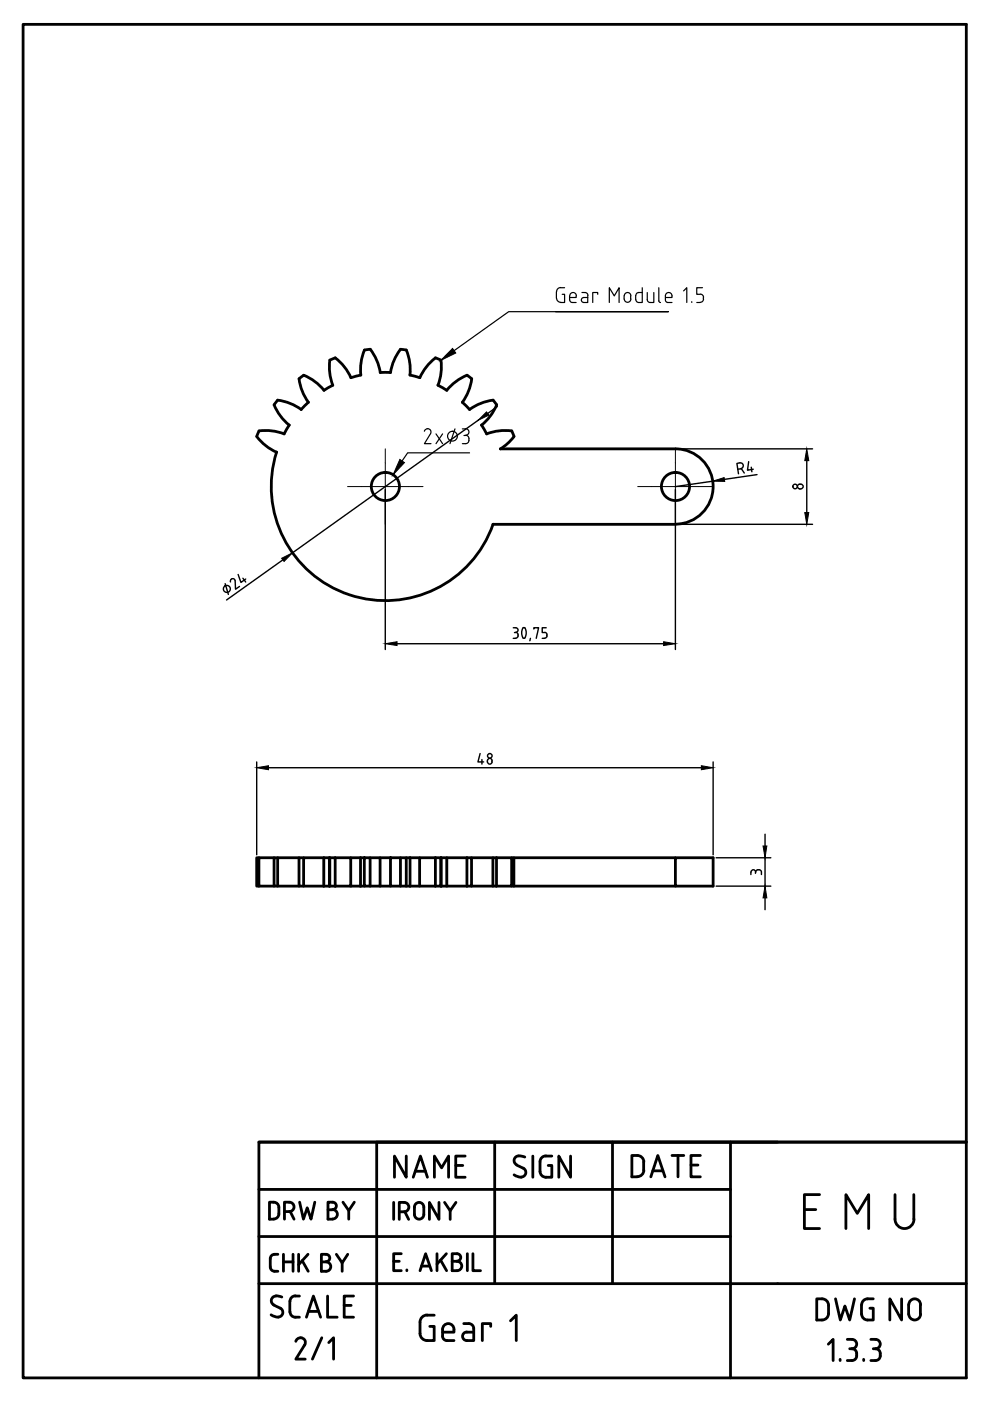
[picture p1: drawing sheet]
<svg xmlns="http://www.w3.org/2000/svg" width="210mm" height="297mm" viewBox="0 0 210 297" stroke-linecap="round" stroke-linejoin="round" font-family="sans-serif">
<!-- layer: 0 -->
<g fill="none" stroke="#000" stroke-width=".59">
<path d="M4.9 5.2h200v286.9h-200zM69.9 76.4a10.7 10.7 0 0 0 .7 5.3l-1.9 1.1a10.8 10.8 0 0 0-4.3-3.3l-1 .8a10.7 10.7 0 0 0 2 5l-1.5 1.5a10.8 10.8 0 0 0-5-2M71.1 75.9l-1.2 .4M71.1 75.9a10.8 10.8 0 0 1 3.3 4.2l2.1-.6a10.7 10.7 0 0 1 .8-5.3l1.2-.2a11 11 0 0 1 2.1 5h2.2a10.9 10.9 0 0 1 2.1-4.9l1.2 .1a10.9 10.9 0 0 1 .8 5.3l2.1 .6a10.9 10.9 0 0 1 3.3-4.2M92.3 75.9l1.2 .4M93.5 76.4a10.8 10.8 0 0 1-.6 5.3l1.8 1.1a10.6 10.6 0 0 1 4.3-3.2l1 .7a10.9 10.9 0 0 1-2 5l1.6 1.5a10.8 10.8 0 0 1 4.9-2M58.1 85.8a10.8 10.8 0 0 0 3.2 4.3M58.6 95.8a24.2 24.2 0 0 0 15.5 30.3 24.2 24.2 0 0 0 30.4-15l38.7 .1M58.9 84.8l-.8 1M61.3 90.1l-1.1 1.9a10.8 10.8 0 0 0-5.3-.6l-.5 1.2a10.8 10.8 0 0 0 4.3 3.3M102.1 90.1l1.1 1.9a10.7 10.7 0 0 1 5.3-.6l.5 1.1M104.5 84.8l.8 1"/>
<path d="M105.3 85.8a10.8 10.8 0 0 1-3.2 4.3M106.1 95.2h37.1a8 8 0 0 1 8 7.9 8 8 0 0 1-8 8M109 92.6l-1.4 1.4-1.5 1.2M54.9 181.9h-.5v6h.5M58.1 181.9h-3.2v6h3.2M58.9 181.9h-.8v6h.8M63.4 181.9h-4.5v6h4.5M64.4 181.9h-1v6h1M68.7 181.9h-4.3v6h4.3M68.7 187.9h1.2M68.7 181.9h1.2M68.7 181.9v6"/>
<path d="M69.8 181.9v6M71.1 181.9h-1.2v6h1.2M71.1 181.9h3.3v6h-3.3M71.1 181.9v6M74.4 187.9h2.8M74.4 181.9h2.8M76.4 181.9v6M77.2 181.9h1.3v6h-1.3zM78.5 181.9h2.1v6h-2.1M80.6 187.9h2.2M80.6 181.9h2.2M82.8 181.9h2.1v6h-2.1z"/>
<path d="M84.9 181.9h1.2v6h-1.2M86.1 187.9h2.9M86.1 181.9h2.9M86.9 181.9v6M92.3 181.9h-3.3v6h3.3M92.3 181.9h1.2v6h-1.2M92.3 181.9v6M93.5 187.9h1.2M93.5 181.9h1.2M93.5 181.9v6M99 181.9h-4.3v6h4.3M99 181.9h1v6h-1"/>
<path d="M99 181.9v6M100 187.9h4.5M100 181.9h4.5M105.3 181.9h-.8v6h.8M105.3 181.9h3.2v6h-3.2M105.3 181.9v6M108.5 181.9h.5v6h-.5M109 187.9h34.2M109 181.9h34.2M143.2 181.9h8v6h-8zM54.9 242.1h150h-50v50M54.9 252.2h100"/>
<path d="M59.1 257.4a1.08 1.08 0 0 1-1.1 1M59.1 257.4v-1.4a1.08 1.08 0 0 0-1.1-1.1h-.9v3.6h.9M60.3 256.9h1a.99 .99 0 0 0 1-1 .99 .99 0 0 0-1-1h-1v3.6M61.5 256.9l.8 1.6M63.5 254.9l.8 3.6 .8-2.4 .8 2.4 .8-3.6M69.5 256.5h1M70.5 254.9h-1v3.6h1M70.5 254.9a.78 .78 0 0 1 .8 .8 .78 .78 0 0 1-.8 .8 .99 .99 0 0 1 1 1 .99 .99 0 0 1-1 .9M72.7 254.9l1.2 1.8 1.2-1.8M73.9 256.7v1.8M83.5 254.9v3.6M84.7 256.9h1"/>
<path d="M85.7 254.9h-1v3.6M85.7 254.9a.99 .99 0 0 1 1 1 .99 .99 0 0 1-1 1M85.8 256.9l.8 1.6M86.1 245.1v4.5l-2.5-4.5v4.5M87.6 249.6l1.5-4.5 1.5 4.5M87.9 255.9v1.6a.99 .99 0 0 0 1 1 .99 .99 0 0 0 1-1v-1.6M88 248.3h2.2M89.9 255.9a.99 .99 0 0 0-1-1 .99 .99 0 0 0-1 1M92.1 249.6v-4.5l1.5 2.5 1.5-2.5v4.5M93.1 254.9v3.6l-2.1-3.6v3.6M94.3 254.9l1.1 1.8 1.3-1.8M95.4 256.7v1.8"/>
<path d="M96.6 247.1h1.5M98.6 245.1h-2v4.5h2M104.9 242.1h-25v50M109 249.1l.7 .4 .8 .1M109.5 247l1.4 .7a.99 .99 0 0 1 .6 1.1 .99 .99 0 0 1-1 .8M110 245.1a.99 .99 0 0 0-1 .7 .99 .99 0 0 0 .5 1.1M110 245.1l1.3 .2M113 245.1v4.5M114.5 248.3a1.25 1.25 0 0 0 1.2 1.3M115.7 245.1h1.3M115.7 245.1a1.25 1.25 0 0 0-1.2 1.2v2.1M116.2 247.1h.8v2.5h-1.3"/>
<path d="M121 245.1v4.5l-2.5-4.5v4.5M129.9 242.1h-25v30.1M135.1 249.5a1.38 1.38 0 0 0 1.4-1.4v-1.7a1.3 1.3 0 0 0-1.4-1.4h-1.1v4.5h1.1M138 249.5l1.5-4.5 1.5 4.5M138.4 248.2h2.1M142.5 245h2.5M143.7 245v4.5M146.5 247h1.5M148.5 245h-2v4.5h2M154.9 242.1h-25v30.1M164.9 242.1h-110v50M170.5 256.5h2.5"/>
<path d="M173.8 253.3h-3.3v7.2h3.3M189.8 253.3v5.2M189.8 258.5a2.01 2.01 0 0 0 2 2 2.01 2.01 0 0 0 2-2M193.7 253.3v5.2M54.9 262.2h100M54.9 272.2h150M57.3 266.9v1.7a.91 .91 0 0 0 .9 .9h.7M57.5 278.8l.7 .3 .8 .2M58.5 274.7l1.3 .3M58.5 274.8a.99 .99 0 0 0-1 .8 .99 .99 0 0 0 .6 1.1l1.3 .7M58.9 265.9a1.24 1.24 0 0 0-1.5 .6l-.1 .3M59.4 277.3a.99 .99 0 0 1 .5 1.2 .99 .99 0 0 1-.9 .7"/>
<path d="M60.1 265.9v3.6M60.1 267.5h2M61.5 275.9v2.3M61.5 278.2a1.12 1.12 0 0 0 1.1 1.1h.9M62.1 265.9v3.6M62.6 274.8h.9M62.6 274.7a1.12 1.12 0 0 0-1.1 1.2M63.3 265.9v3.6M64.1 267.3l1.2 2.2M65 279.3l1.4-4.5 1.6 4.5M65.3 265.9l-2 2.2M65.4 278h2.1"/>
<path d="M69.1 267.5a.78 .78 0 0 0 .8-.8 .78 .78 0 0 0-.8-.8h-1v3.6h1a.99 .99 0 0 0 1-1 .99 .99 0 0 0-1-1h-1M69.5 274.8v4.5h2M71.3 265.9l1.2 1.9 1.2-1.9M72.5 267.8v1.7M73 276.8h1.5M75 274.8h-2v4.5h2M83.5 267.4h1.2M85.1 265.8h-1.6v3.6h1.6M86.3 269.2v.2M89.1 269.4l1.1-3.6 1.3 3.6M89.4 268.4h1.7M90.5 278.8h1.6"/>
<path d="M90.6 278.8a1.5 1.5 0 0 0-1.5 1.5M92.7 265.8v3.6M93.4 267.2l1.3 2.2M94.6 265.8l-1.9 2.2M96.9 267.4a.78 .78 0 0 0 .8-.8 .78 .78 0 0 0-.8-.8h-1v3.6h1a.99 .99 0 0 0 1-1 .99 .99 0 0 0-1-1h-1M99.1 265.8v3.6M100.3 265.8v3.6h1.6M175.7 276.8a1.38 1.38 0 0 0-1.4-1.4h-1.1v4.5a2.08 2.08 0 0 0 2.2-.6l.3-.8v-1.7M177.2 275.4l1 4.5 .9-3 1.1 3 1-4.5M179.4 260.5v-7.2l2.4 4 2.4-4v7.2M182.7 276.6v2M184.4 277.4h.8v2.5h-1.3a1.25 1.25 0 0 1-1.2-1.3"/>
<path d="M185.2 275.4h-1.3a1.25 1.25 0 0 0-1.2 1.2M191.2 275.4v4.5l-2.5-4.5v4.5M192.6 276.6v2M192.7 276.6a1.25 1.25 0 0 1 1.2-1.2 1.25 1.25 0 0 1 1.3 1.2l-.1 2M192.7 278.6a1.25 1.25 0 0 0 1.2 1.3 1.25 1.25 0 0 0 1.3-1.3M63.7 283.6a1.04 1.04 0 0 0-1 .8M63.8 283.6a.99 .99 0 0 1 .8 1.6M64.6 285.2l-1.9 3h2M68.2 283.6l-2 4.6M69.7 284.6l1-1v4.6M89.1 280.3v2.4a1.5 1.5 0 0 0 1.4 1.5h1.6v-3h-1M93.8 282.4h2.5a1.29 1.29 0 0 0-.6-1.6 1.29 1.29 0 0 0-1.6 .3 3.4 3.4 0 0 0 0 2.9l.6 .2"/>
<path d="M94.7 284.2h1.6M98.3 280.6h1.1a1.04 1.04 0 0 1 1 1.1v2.5h-1.4a.91 .91 0 0 1-.9-.9 .91 .91 0 0 1 .9-.9M99 282.4h1.4M104 281.2v-.6h-1.7v3.6M108.2 280l1.3-1.2v5.4M175.6 285l1-1v4.5M178.1 288.2v.3M179.6 284h1a.99 .99 0 0 1 1 1 .99 .99 0 0 1-1 1M180.2 286h.4M180.6 286a1.12 1.12 0 0 1 1 1.5M181.6 287.5a.99 .99 0 0 1-1 1h-1M183.1 288.2v.3"/>
<path d="M184.6 284h1a.99 .99 0 0 1 1 1 .99 .99 0 0 1-1 1M185.2 286h.4M185.6 286a1.12 1.12 0 0 1 1 1.5M186.6 287.5a.99 .99 0 0 1-1 1h-1"/>
<circle cx="81.7" cy="103.1" r="2.98"/>
<circle cx="143.2" cy="103.1" r="2.98"/>
</g>
<path d="M81.7 95.2v16M143.2 95.2v16M73.7 103.2h16M135.2 103.2h16" fill="none" stroke="#000" stroke-width=".21"/>
<!-- layer: Annotations -->
<g fill="none" stroke="#000" stroke-width=".3">
<path d="M101.4 89.1l-39.4 28.1M105.4 86.2l-2 1.5M143.8 95.2h28.5M157 99.4l-.6 .1M157.1 99.3a.62 .62 0 0 0 .5-.7 .62 .62 0 0 0-.7-.5l-.7 .2 .4 2.2M157.2 99.4l.6 .9M158.7 97.9l-.2 1.8 1.2-.2M159.3 99.1l.1 .9M171.1 97.7v11M60 118.7l-12 8.5M81.7 103.8v33.9M143.2 103.8v33.9"/>
<path d="M143.8 111.2h28.5M151.1 102l-7.9 1.2M160.5 100.6l-6.9 1M169.5 102.7h.3M169.5 103.7h.3M169.6 102.7a.49 .49 0 0 0-.5 .4 .49 .49 0 0 0 .5 .5M169.8 102.7a.49 .49 0 0 1 .5 .4 .49 .49 0 0 1-.5 .5M47.7 123.7l.7 2.3M48.9 123.4a.51 .51 0 0 1 .3-.7 .51 .51 0 0 1 .7 .4v1.8l.9-.6M50.5 121.8l.6 1.7 1-.7M51.5 122.6l.6 .8M84.2 136.5h56.5"/>
<path d="M108.8 133.1h.6a.49 .49 0 0 1 .4 .5 .49 .49 0 0 1-.4 .5 .57 .57 0 0 1 .4 .7M109.1 134.1h.2M109.8 134.8l-.2 .4-.8 .1M110.8 135.2l.3 .1 .2-.1M111.3 133.2a2.1 2.1 0 0 1 0 2M111.3 133.2l-.2-.1a1.55 1.55 0 0 0-.2 2.1M112.5 135.3l-.2 .5M113.2 133.4v-.3h1l-.5 2.2M115 135.3h.5M115.5 134.1l.4 .2 .1 .3M115.8 133.1h-.8v1h.5M115.9 134.6v.2"/>
<path d="M116 134.8l-.3 .4-.2 .1M101.8 159.8l-.5 1.7h1.3M54.4 161.5v19.7M56.9 162.8h91.8M102.2 161v1M103.3 161.3v.2M103.4 161.5a.49 .49 0 0 0 .5 .5 .49 .49 0 0 0 .4-.5M104.3 161.3v.2M104.3 161.3a.49 .49 0 0 0-.4-.5 .49 .49 0 0 0-.5 .5M151.2 161.5v19.7M162.2 176.9v2.5M151.8 187.9h11.6"/>
<path d="M151.8 181.9h11.6M159.2 184.9v.5M160.2 184.9v.3M160.7 184.4h.2M160.7 184.4l-.4 .2-.1 .3a.49 .49 0 0 0-.5-.5 .49 .49 0 0 0-.5 .5M161 184.4l.2 .1 .2 .4M161.4 184.9v.5M162.2 181.9v6M162.2 190.4v2.5"/>
<circle cx="168.6" cy="103.1" r=".49"/>
<circle cx="48.1" cy="124.9" r=".74"/>
<circle cx="103.9" cy="160.3" r=".49"/>
</g>
<path d="M103.2 87.3l.5 .7-2.3 1.1zM171.1 95.2l.4 2.5h-.9zM59.7 118.4l2.3-1.2-1.8 1.8zM151.1 102l2.4-.7 .2 .8zM170.6 108.7h.9l-.4 2.5zM81.7 136.5l2.5-.4v.8zM140.7 136.1l2.5 .4-2.5 .4zM54.4 162.8l2.5-.5v.9zM148.7 162.3l2.5 .5-2.5 .4zM161.8 179.4h.8l-.4 2.5zM162.2 187.9l.4 2.5h-.8z" fill="#000" stroke="#000" stroke-width=".21"/>
<!-- layer: AM_5 -->
<g fill="none" stroke="#000" stroke-width=".25">
<path d="M117.8 66.1h23.9h-33.8l-11.6 8.2M118 61.8v1.4a.87 .87 0 0 0 .9 .9M118.9 61h.8M118.9 61a.87 .87 0 0 0-.9 .8M119.2 62.4h.5v1.7h-.8M120.8 62.7v.9M120.8 63.6l.3 .5h1.1M122.2 62.7v.4h-1.4M122.2 62.7a.7 .7 0 0 0-.7-.7 .7 .7 0 0 0-.7 .7M123.4 62h.6a.61 .61 0 0 1 .7 .6M124.6 62.7v1.4h-.8a.53 .53 0 0 1-.5-.5 .53 .53 0 0 1 .5-.5h.8M126.7 62.4v-.4h-1v2.1"/>
<path d="M129.2 64.1v-3.1l1 1.7 1.1-1.7v3.1M132.3 62.7v.7M133.7 62.7l.1 .7a.7 .7 0 0 1-.7 .7 .7 .7 0 0 1-.7-.7M133.8 62.7a.7 .7 0 0 0-.7-.7 .7 .7 0 0 0-.7 .7M136.2 61v3.1h-.8a.61 .61 0 0 1-.6-.6M136.2 62h-.8a.61 .61 0 0 0-.6 .6v.9M137.2 63.5a.61 .61 0 0 0 .6 .6M137.2 62v1.5M138.6 62v2.1h-.8M139.7 63.8l.3 .3M139.7 61v2.8M141.1 62.7l.1 1.2 .4 .2"/>
<path d="M141.6 64.1h.9M142.5 62.7v.4h-1.4M142.5 62.7a.7 .7 0 0 0-.7-.7 .7 .7 0 0 0-.7 .7M144.9 61.7l.7-.7v3.1M146.7 64v.1M147.7 64.1h.7M148.5 62.4a.7 .7 0 0 1 .7 .7M149 61h-1.3v1.4h.7M149.1 63.1v.3M149.2 63.4a.7 .7 0 0 1-.7 .7M90 91.4a.71 .71 0 0 1 .9-.5 .71 .71 0 0 1 .4 1.1l-1.3 2.1h1.4M92.4 92l1.4 2.1"/>
<path d="M93.8 92l-1.4 2.1M96.5 90.9l-1.1 3.2M98 90.9h.7M98 94.1h.7M98.4 92.3h.3M98.7 90.9a.7 .7 0 0 1 .7 .7 .7 .7 0 0 1-.7 .7 .7 .7 0 0 1 .7 .7M99.4 93.4a.7 .7 0 0 1-.7 .7M99.4 93v.4M99.6 96h-13.2l-1.2 1.7"/>
<circle cx="95.9" cy="92.5" r="1.04"/>
</g>
<path d="M96 73.9l.6 .9-3.1 1.6zM84.8 97.4l1 .7-2.5 2.6z" fill="#000" stroke="#000" stroke-width=".21"/>
</svg>
